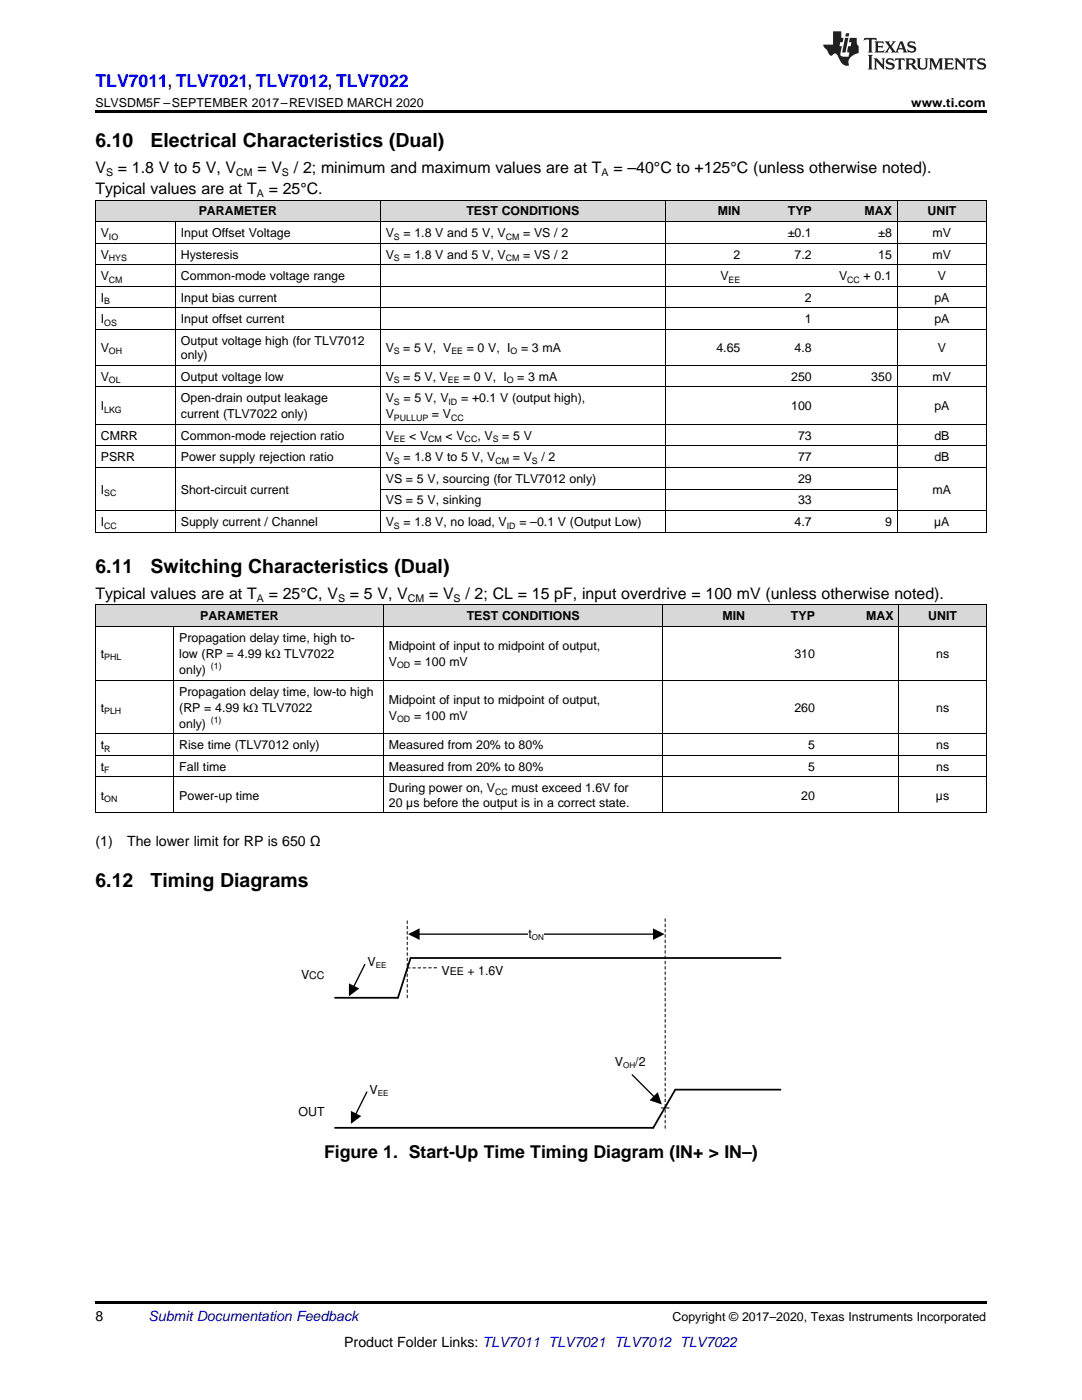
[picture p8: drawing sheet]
<svg xmlns="http://www.w3.org/2000/svg" width="216mm" height="279mm" viewBox="0 0 216 279" stroke-linecap="round" stroke-linejoin="round" font-family="sans-serif">
<defs><g id="words">
<g font-size="3.9">
<text x="19" y="29.3">6.10</text>
<text x="30.1" y="29.3">Electrical Characteristics (Dual)</text>
<text x="19" y="114.3">6.11</text>
<text x="30.1" y="114.3">Switching Characteristics (Dual)</text>
<text x="19" y="177">6.12</text>
<text x="30.1" y="177">Timing Diagrams</text>
</g>
<text font-size="3.5" fill="#00f" x="19" y="17.3">TLV7011, TLV7021, TLV7012, TLV7022</text>
<text font-size="3.5" x="64.7" y="231.1">Figure 1. Start-Up Time Timing Diagram (IN+ &gt; IN–)</text>
<g font-size="3.2">
<text x="19" y="34.4">V</text>
<text x="23.5" y="34.4">= 1.8 V to 5 V, V</text>
<text x="51.4" y="34.4">= V</text>
<text x="58.6" y="34.4">/ 2; minimum and maximum values are at T</text>
<text x="122.4" y="34.4">= –40°C to +125°C (unless otherwise noted).</text>
<text x="19" y="38.7">Typical values are at T</text>
<text x="53.6" y="38.7">= 25°C.</text>
<text x="19" y="119.5">Typical values are at T</text>
<text x="53.6" y="119.5">= 25°C, V</text>
<text x="69.8" y="119.5">= 5 V, V</text>
<text x="85.6" y="119.5">= V</text>
<text x="92.9" y="119.5">/ 2; CL = 15 pF, input overdrive = 100 mV (unless otherwise noted).</text>
</g>
<g font-size="2.8">
<text x="19" y="168.9">(1)</text>
<text x="25.4" y="168.9">The lower limit for RP is 650 Ω</text>
<text x="19" y="263.6">8</text>
<text x="68.7" y="268.9">Product Folder Links: TLV7011 TLV7021 TLV7012 TLV7022</text>
</g>
<text font-size="2.8" fill="#0000c8" x="29.6" y="263.6">Submit Documentation Feedback</text>
<g font-size="2.5">
<text x="19" y="21.4">SLVSDM5F –SEPTEMBER 2017–REVISED MARCH 2020</text>
<text x="181.8" y="21.4">www.ti.com</text>
<text x="20.1" y="47.3">V</text>
<text x="36.1" y="47.3">Input Offset Voltage</text>
<text x="39.7" y="43">PARAMETER</text>
<text x="77" y="47.3">V</text>
<text x="80.5" y="47.3">= 1.8 V and 5 V, V</text>
<text x="93.1" y="43">TEST CONDITIONS</text>
<text x="104.4" y="47.3">= VS / 2</text>
<text x="143.2" y="43">MIN</text>
<text x="157.2" y="43">TYP</text>
<text x="157.2" y="47.3">±0.1</text>
<text x="172.5" y="43">MAX</text>
<text x="175.3" y="47.3">±8</text>
<text x="185.1" y="43">UNIT</text>
<text x="186.1" y="47.3">mV</text>
<text x="20.1" y="51.6">V</text>
<text x="36.1" y="51.6">Hysteresis</text>
<text x="77" y="51.6">V</text>
<text x="80.5" y="51.6">= 1.8 V and 5 V, V</text>
<text x="104.4" y="51.6">= VS / 2</text>
<text x="146.4" y="51.6">2</text>
<text x="158.5" y="51.6">7.2</text>
<text x="175.2" y="51.6">15</text>
<text x="186.1" y="51.6">mV</text>
<text x="20.1" y="55.9">V</text>
<text x="36.1" y="55.9">Common-mode voltage range</text>
<text x="143.8" y="55.9">V</text>
<text x="167.4" y="55.9">V</text>
<text x="172.3" y="55.9">+ 0.1</text>
<text x="187.1" y="55.9">V</text>
<text x="20.1" y="60.2">I</text>
<text x="20.1" y="64.5">I</text>
<text x="36.1" y="60.2">Input bias current</text>
<text x="36.1" y="64.5">Input offset current</text>
<text x="160.6" y="60.2">2</text>
<text x="160.6" y="64.5">1</text>
<text x="186.4" y="60.2">pA</text>
<text x="186.4" y="64.5">pA</text>
<text x="20.1" y="70.2">V</text>
<text x="36.1" y="68.8">Output voltage high (for TLV7012</text>
<text x="36.1" y="71.6">only)</text>
<text x="77" y="70.2">V</text>
<text x="80.5" y="70.2">= 5 V, V</text>
<text x="93.1" y="70.2">= 0 V, I</text>
<text x="104" y="70.2">= 3 mA</text>
<text x="142.9" y="70.2">4.65</text>
<text x="158.5" y="70.2">4.8</text>
<text x="187.1" y="70.2">V</text>
<text x="20.1" y="76">V</text>
<text x="36.1" y="76">Output voltage low</text>
<text x="77" y="76">V</text>
<text x="80.5" y="76">= 5 V, V</text>
<text x="92.4" y="76">= 0 V, I</text>
<text x="103.2" y="76">= 3 mA</text>
<text x="157.9" y="76">250</text>
<text x="173.8" y="76">350</text>
<text x="186.1" y="76">mV</text>
<text x="20.1" y="81.8">I</text>
<text x="36.1" y="80.3">Open-drain output leakage</text>
<text x="36.1" y="83.5">current (TLV7022 only)</text>
<text x="77" y="80.3">V</text>
<text x="77" y="83.5">V</text>
<text x="80.5" y="80.3">= 5 V, V</text>
<text x="86.2" y="83.5">= V</text>
<text x="92" y="80.3">= +0.1 V (output high),</text>
<text x="157.9" y="81.8">100</text>
<text x="186.4" y="81.8">pA</text>
<text x="20.1" y="87.8">CMRR</text>
<text x="36.1" y="87.8">Common-mode rejection ratio</text>
<text x="77" y="87.8">V</text>
<text x="81.7" y="87.8">&lt; V</text>
<text x="88.9" y="87.8">&lt; V</text>
<text x="95.3" y="87.8">, V</text>
<text x="100.2" y="87.8">= 5 V</text>
<text x="159.2" y="87.8">73</text>
<text x="186.4" y="87.8">dB</text>
<text x="20.1" y="92.1">PSRR</text>
<text x="36.1" y="92.1">Power supply rejection ratio</text>
<text x="77" y="92.1">V</text>
<text x="80.5" y="92.1">= 1.8 V to 5 V, V</text>
<text x="102.3" y="92.1">= V</text>
<text x="108.1" y="92.1">/ 2</text>
<text x="159.2" y="92.1">77</text>
<text x="186.4" y="92.1">dB</text>
<text x="20.1" y="98.5">I</text>
<text x="36.1" y="98.5">Short-circuit current</text>
<text x="77" y="96.4">VS = 5 V, sourcing (for TLV7012 only)</text>
<text x="77" y="100.7">VS = 5 V, sinking</text>
<text x="159.2" y="96.4">29</text>
<text x="159.2" y="100.7">33</text>
<text x="186.1" y="98.5">mA</text>
<text x="20.1" y="105">I</text>
<text x="36.1" y="105">Supply current / Channel</text>
<text x="77" y="105">V</text>
<text x="80.5" y="105">= 1.8 V, no load, V</text>
<text x="103.6" y="105">= –0.1 V (Output Low)</text>
<text x="158.5" y="105">4.7</text>
<text x="176.6" y="105">9</text>
<text x="186.4" y="105">µA</text>
<text x="40" y="123.8">PARAMETER</text>
<text x="93.1" y="123.8">TEST CONDITIONS</text>
<text x="144.1" y="123.8">MIN</text>
<text x="157.8" y="123.8">TYP</text>
<text x="172.9" y="123.8">MAX</text>
<text x="185.2" y="123.8">UNIT</text>
<text x="20.1" y="131.3">t</text>
<text x="35.8" y="128.1">Propagation delay time, high to-</text>
<text x="35.8" y="131.3">low (RP = 4.99 kΩ TLV7022</text>
<text x="77.6" y="129.7">Midpoint of input to midpoint of output,</text>
<text x="158.5" y="131.3">310</text>
<text x="186.8" y="131.3">ns</text>
<text x="35.8" y="134.5">only)</text>
<text x="77.6" y="132.9">V</text>
<text x="82.6" y="132.9">= 100 mV</text>
<text x="20.1" y="142">t</text>
<text x="35.8" y="138.8">Propagation delay time, low-to high</text>
<text x="35.8" y="142">(RP = 4.99 kΩ TLV7022</text>
<text x="77.6" y="140.4">Midpoint of input to midpoint of output,</text>
<text x="77.6" y="143.6">V</text>
<text x="82.6" y="143.6">= 100 mV</text>
<text x="158.5" y="142">260</text>
<text x="186.8" y="142">ns</text>
<text x="20.1" y="149.5">t</text>
<text x="35.8" y="145.2">only)</text>
<text x="35.8" y="149.5">Rise time (TLV7012 only)</text>
<text x="77.6" y="149.5">Measured from 20% to 80%</text>
<text x="161.3" y="149.5">5</text>
<text x="186.8" y="149.5">ns</text>
<text x="20.1" y="153.8">t</text>
<text x="35.8" y="153.8">Fall time</text>
<text x="77.6" y="153.8">Measured from 20% to 80%</text>
<text x="161.3" y="153.8">5</text>
<text x="186.8" y="153.8">ns</text>
<text x="20.1" y="159.6">t</text>
<text x="35.8" y="159.6">Power-up time</text>
<text x="77.6" y="158.2">During power on, V</text>
<text x="77.6" y="161">20 µs before the output is in a correct state.</text>
<text x="102" y="158.2">must exceed 1.6V for</text>
<text x="159.9" y="159.6">20</text>
<text x="186.8" y="159.6">µs</text>
<text x="105.5" y="187.2">t</text>
<text x="60.1" y="195.4">V</text>
<text x="73.3" y="192.9">V</text>
<text x="88.1" y="194.6">V</text>
<text x="93.3" y="194.6">+ 1.6V</text>
<text x="122.7" y="212.7">V</text>
<text x="126.8" y="212.7">/2</text>
<text x="73.7" y="218.3">V</text>
<text x="59.6" y="222.8">OUT</text>
<text x="134.2" y="263.6">Copyright © 2017–2020, Texas Instruments Incorporated</text>
</g>
<g font-size="2.1">
<text x="21.2" y="35.1">S</text>
<text x="47.1" y="35.1">CM</text>
<text x="56.3" y="35.1">S</text>
<text x="120.1" y="35.1">A</text>
<text x="51.3" y="39.3">A</text>
<text x="51.3" y="120.1">A</text>
<text x="67.4" y="120.1">S</text>
<text x="81.4" y="120.1">CM</text>
<text x="90.5" y="120.1">S</text>
<text x="61.7" y="195.4">CC</text>
<text x="89.8" y="194.6">EE</text>
</g>
<g font-size="1.8">
<text x="21.7" y="47.8">IO</text>
<text x="78.6" y="47.8">S</text>
<text x="100.9" y="47.8">CM</text>
<text x="21.7" y="52.1">HYS</text>
<text x="78.6" y="52.1">S</text>
<text x="100.9" y="52.1">CM</text>
<text x="21.7" y="56.4">CM</text>
<text x="145.4" y="56.4">EE</text>
<text x="169.1" y="56.4">CC</text>
<text x="20.8" y="60.7">B</text>
<text x="20.8" y="65">OS</text>
<text x="21.7" y="70.7">OH</text>
<text x="78.6" y="70.7">S</text>
<text x="90.1" y="70.7">EE</text>
<text x="101.9" y="70.7">O</text>
<text x="21.7" y="76.4">OL</text>
<text x="78.6" y="76.4">S</text>
<text x="89.4" y="76.4">EE</text>
<text x="101.1" y="76.4">O</text>
<text x="20.8" y="82.3">LKG</text>
<text x="78.6" y="80.8">S</text>
<text x="78.6" y="84">PULLUP</text>
<text x="89.5" y="80.8">ID</text>
<text x="90" y="84">CC</text>
<text x="78.6" y="88.3">EE</text>
<text x="85.4" y="88.3">CM</text>
<text x="92.7" y="88.3">CC</text>
<text x="98.3" y="88.3">S</text>
<text x="78.6" y="92.6">S</text>
<text x="98.9" y="92.6">CM</text>
<text x="106.1" y="92.6">S</text>
<text x="20.8" y="99">SC</text>
<text x="20.8" y="105.5">CC</text>
<text x="78.6" y="105.5">S</text>
<text x="101.1" y="105.5">ID</text>
<text x="20.8" y="131.8">PHL</text>
<text x="42.1" y="133.5">(1)</text>
<text x="79.2" y="133.4">OD</text>
<text x="20.8" y="142.5">PLH</text>
<text x="42.1" y="144.3">(1)</text>
<text x="79.2" y="144.1">OD</text>
<text x="20.8" y="150">R</text>
<text x="20.8" y="154.3">F</text>
<text x="20.8" y="160.1">ON</text>
<text x="98.8" y="158.6">CC</text>
</g>
<g font-size="1.6">
<text x="106.2" y="187.5">ON</text>
<text x="75" y="193.2">EE</text>
<text x="124.3" y="213.1">OH</text>
<text x="75.4" y="218.7">EE</text>
</g>
</g></defs>
<g fill="#d8d8d8">
<path d="M19 120.8h15.7v4.3h-15.7z"/>
<path d="M34.7 120.8h41.9v4.3h-41.9z"/>
<path d="M76.6 120.8h55.7v4.3h-55.7z"/>
<path d="M132.3 120.8h17.5v4.3h-17.5z"/>
<path d="M149.8 120.8h13.9v4.3h-13.9z"/>
<path d="M163.7 120.8h15.7v4.3h-15.7z"/>
<path d="M179.4 120.8h17.4v4.3h-17.4z"/>
<path d="M19 40h16v4.3h-16z"/>
<path d="M35 40h23.1v4.3h-23.1z"/>
<path d="M58.1 40h17.8v4.3h-17.8z"/>
<path d="M75.9 40h56.9v4.3h-56.9z"/>
<path d="M132.8 40h16v4.3h-16z"/>
<path d="M148.8 40h14.3v4.3h-14.3z"/>
<path d="M163.1 40h16v4.3h-16z"/>
<path d="M179.1 40h17.7v4.3h-17.7z"/>
</g>
<path d="M19 259.7h177.8v.5h-177.8z" fill="#000"/>
<path d="M155.8 191.2h-73.9l-2.5 7.9h-12.6M155.7 217.5h-21l-4.4 7.6h-63.5" fill="none" stroke="#000" stroke-width=".35"/>
<path d="M81.3 199.1v-15.8" fill="none" stroke="#000" stroke-width=".2" stroke-dasharray=".5 .5"/>
<path d="M83.4 186.4h47.2" fill="none" stroke="#000" stroke-width=".26"/>
<path d="M81.4 186.4l2.3-1.1v2.3zM130.3 185.3l2.3 1.1-2.3 1.2z" fill="#000"/>
<path d="M105.5 184.9h3.1v3.2h-3.1z" fill-rule="evenodd" fill="#fff"/>
<path d="M81.3 193.2l6.3-.1M132.7 225.2v-41.9" fill="none" stroke="#000" stroke-width=".2" stroke-dasharray=".5 .5"/>
<g fill="none" stroke="#000" stroke-width=".2">
<path d="M19 39.9h177.8M19.1 40v66.3M75.9 40v66.3M132.8 40v66.3M179 40v66.3M196.8 40v66.3M19 57.1h177.8M19 52.8h177.8M19 48.5h177.8M19 44.2h177.8M35 44.3v62M19 77.2h177.8"/>
<path d="M19 72.9h177.8M19 65.7h177.8M19 61.4h177.8M19 93.3h177.8M19 89h177.8M19 84.7h177.8M75.9 97.6h103.1M19 106.2h177.8M19 101.9h177.8M19 135.7h177.8M19 125h177.8M19 120.7h177.8"/>
<path d="M19.1 120.7v41.5M34.7 125v37.2M76.5 120.7v41.5M132.3 120.7v41.5M179.3 120.7v41.5M196.8 120.7v41.5M19 155.1h177.8M19 150.8h177.8M19 146.5h177.8M19 162.2h177.8M131.9 221.1h1.6"/>
</g>
<path d="M72.8 192.5l-2.3 4.5M73.2 217.9l-2.3 4.6M126.1 214.5l4.5 4.5" fill="none" stroke="#000" stroke-width=".26"/>
<path d="M69.6 196.2l2.1 1.1-2.1 1.5zM129.6 219.6l1.6-1.6 .9 2.4zM70 221.7l2.1 1-2.1 1.6z" fill="#000"/>
<g fill="#000">
<path d="M19 22h177.8v.5h-177.8zM19 106.2l.2 .1zM58 106.2l.1 .1zM75.8 106.2l.1 .1zM132.7 106.2l.1 .1zM148.7 106.2l.1 .1zM162.9 106.2l.2 .1zM179 106.2l.1 .1zM196.7 106.2l.1 .1zM19 162.2h.2zM76.4 162.2h.2zM132.2 162.2h.1z"/>
<path d="M179.3 162.2h.1zM196.7 162.2h.1z"/>
</g>
<g fill="#231f20">
<path d="M172.5 7.6l-.1 .5 .4-.2h.6v.1v2.1l-.2 .4h.9l-.2-.4v-2.1l.1-.1h.5l.5 .2-.2-.5zM174.5 8.3l.2 .3v1.5l-.2 .4h1.8l.2-.6a1.04 1.04 0 0 1-1.3 .2v-.7h.6l.3 .2v-.6l-.3 .2h-.6v-.6l.8-.1 .4 .3-.2-.5zM176.5 8.3l.9 1.1-.9 1.1h.8l-.2-.2 .4-.7 .5 .7-.2 .2h1.5l-.2-.2 .2-.4h.9l.1 .4-.2 .2h1l-.3-.3-.7-1.9h-.5l-.9 2-.8-1 .9-1h-.8l.1 .3-.4 .5-.3-.6 .1-.2zM179.7 8.6l.4 1h-.7zM181.3 8.4a.63 .63 0 0 0-.2 .7 .63 .63 0 0 0 .6 .4l.6 .2 .1 .2a.75 .75 0 0 1-.7 .4 .75 .75 0 0 1-.6-.5l.1 .7 .1-.1a1.11 1.11 0 0 0 1.5-.6 1.13 1.13 0 0 0-1.2-.8l-.1-.4a1.04 1.04 0 0 1 1.2 .2l-.2-.5-.2 .1-.4-.2zM173.2 10.9l.2 .4v2.2l-.2 .4h1l-.3-.4v-2.2l.3-.4zM174.3 11.6l.3 .4v1.5l-.3 .4h.8l-.2-.4v-1.3l1.5 1.7v-1.9l.2-.4h-.7l.2 .4v.9l-1.1-1.3zM177 11.8a.62 .62 0 0 0-.2 .7 .62 .62 0 0 0 .6 .4l.6 .1 .1 .3a.76 .76 0 0 1-.7 .3 .76 .76 0 0 1-.7-.4l.2 .7 .1-.1a1.11 1.11 0 0 0 1.5-.6 1.13 1.13 0 0 0-1.2-.8l-.1-.4a1.04 1.04 0 0 1 1.2 .2l-.2-.6-.2 .1-.5-.1zM178.7 11.6l-.2 .6a.61 .61 0 0 1 .8-.3v1.6l-.2 .4h.9l-.2-.4v-1.6a.63 .63 0 0 1 .7 .3l-.1-.6zM180.6 11.6l.3 .4v1.5l-.3 .4h1l-.2-.2-.1-.8 .6 .2a.76 .76 0 0 0 1.2 .7l-1-1a.58 .58 0 0 0 .6-.5 .58 .58 0 0 0-.5-.6zM181.4 11.9h.1a.45 .45 0 0 1 .5 .1 .45 .45 0 0 1 .1 .5l-.8 .2zM182.9 11.6l.2 .2a2.17 2.17 0 0 0 .3 1.9 .99 .99 0 0 0 1.6-.6v-1.1l.2-.4h-.7l.2 .2a1.92 1.92 0 0 1-.2 1.8 .6 .6 0 0 1-.9-.5v-1.1l.2-.4zM185.4 11.6l.2 .4v1.5l-.2 .4h.7l-.2-.4v-1.4l.8 1.8 .8-1.8v1.4l-.2 .4h.9l-.2-.4v-1.5l.2-.4h-.8l-.6 1.5-.6-1.5zM188.4 11.6l.2 .4v1.5l-.2 .4h1.8l.1-.6a1.04 1.04 0 0 1-1.2 .1v-.6h.5l.4 .2v-.6l-.4 .2h-.5v-.7h.8l.3 .3-.1-.6zM190.5 11.6l.2 .4v1.5l-.2 .4h.7l-.2-.4v-1.3l1.5 1.7v-1.9l.2-.4h-.7l.2 .4v.9l-1.1-1.3zM192.9 11.6l-.1 .6a.61 .61 0 0 1 .7-.3l.1 1.6-.3 .4h1l-.3-.4 .1-1.6a.63 .63 0 0 1 .7 .3l-.1-.6zM195.2 11.8a.62 .62 0 0 0-.2 .7 .62 .62 0 0 0 .6 .4l.6 .1 .1 .3a.76 .76 0 0 1-.7 .3 .76 .76 0 0 1-.6-.4l.1 .7 .1-.1a1.11 1.11 0 0 0 1.6-.6 1.13 1.13 0 0 0-1.3-.8l-.1-.4a1.04 1.04 0 0 1 1.2 .2l-.1-.6-.2 .1-.5-.1z"/>
<path d="M166.2 6.3v2.6h-1.9v.4l.8 .9a.91 .91 0 0 0 1 .8 .56 .56 0 0 1 .5-.3 .56 .56 0 0 1 .5 .3l.4 .8a1.53 1.53 0 0 0 1.9 1.2 1.54 1.54 0 0 1 1-2.1l.9-.3v-1.4a1.52 1.52 0 0 1-.4-1.6h-1.3l-.2 .8h.5l-.2 .8h-.5l-.1 1v.2l.4 .1-.2 .8a1.93 1.93 0 0 1-1.6-.3l.3-1.8h-.5l.2-.8h.4l.2-.8h-.4v-1.3zM168.6 7.6l-.6 2.9h.7l.6-2.9zM168.8 6.6l-.1 .7h.6l.2-.7z"/>
</g>
<use href="#words"/>
</svg>
